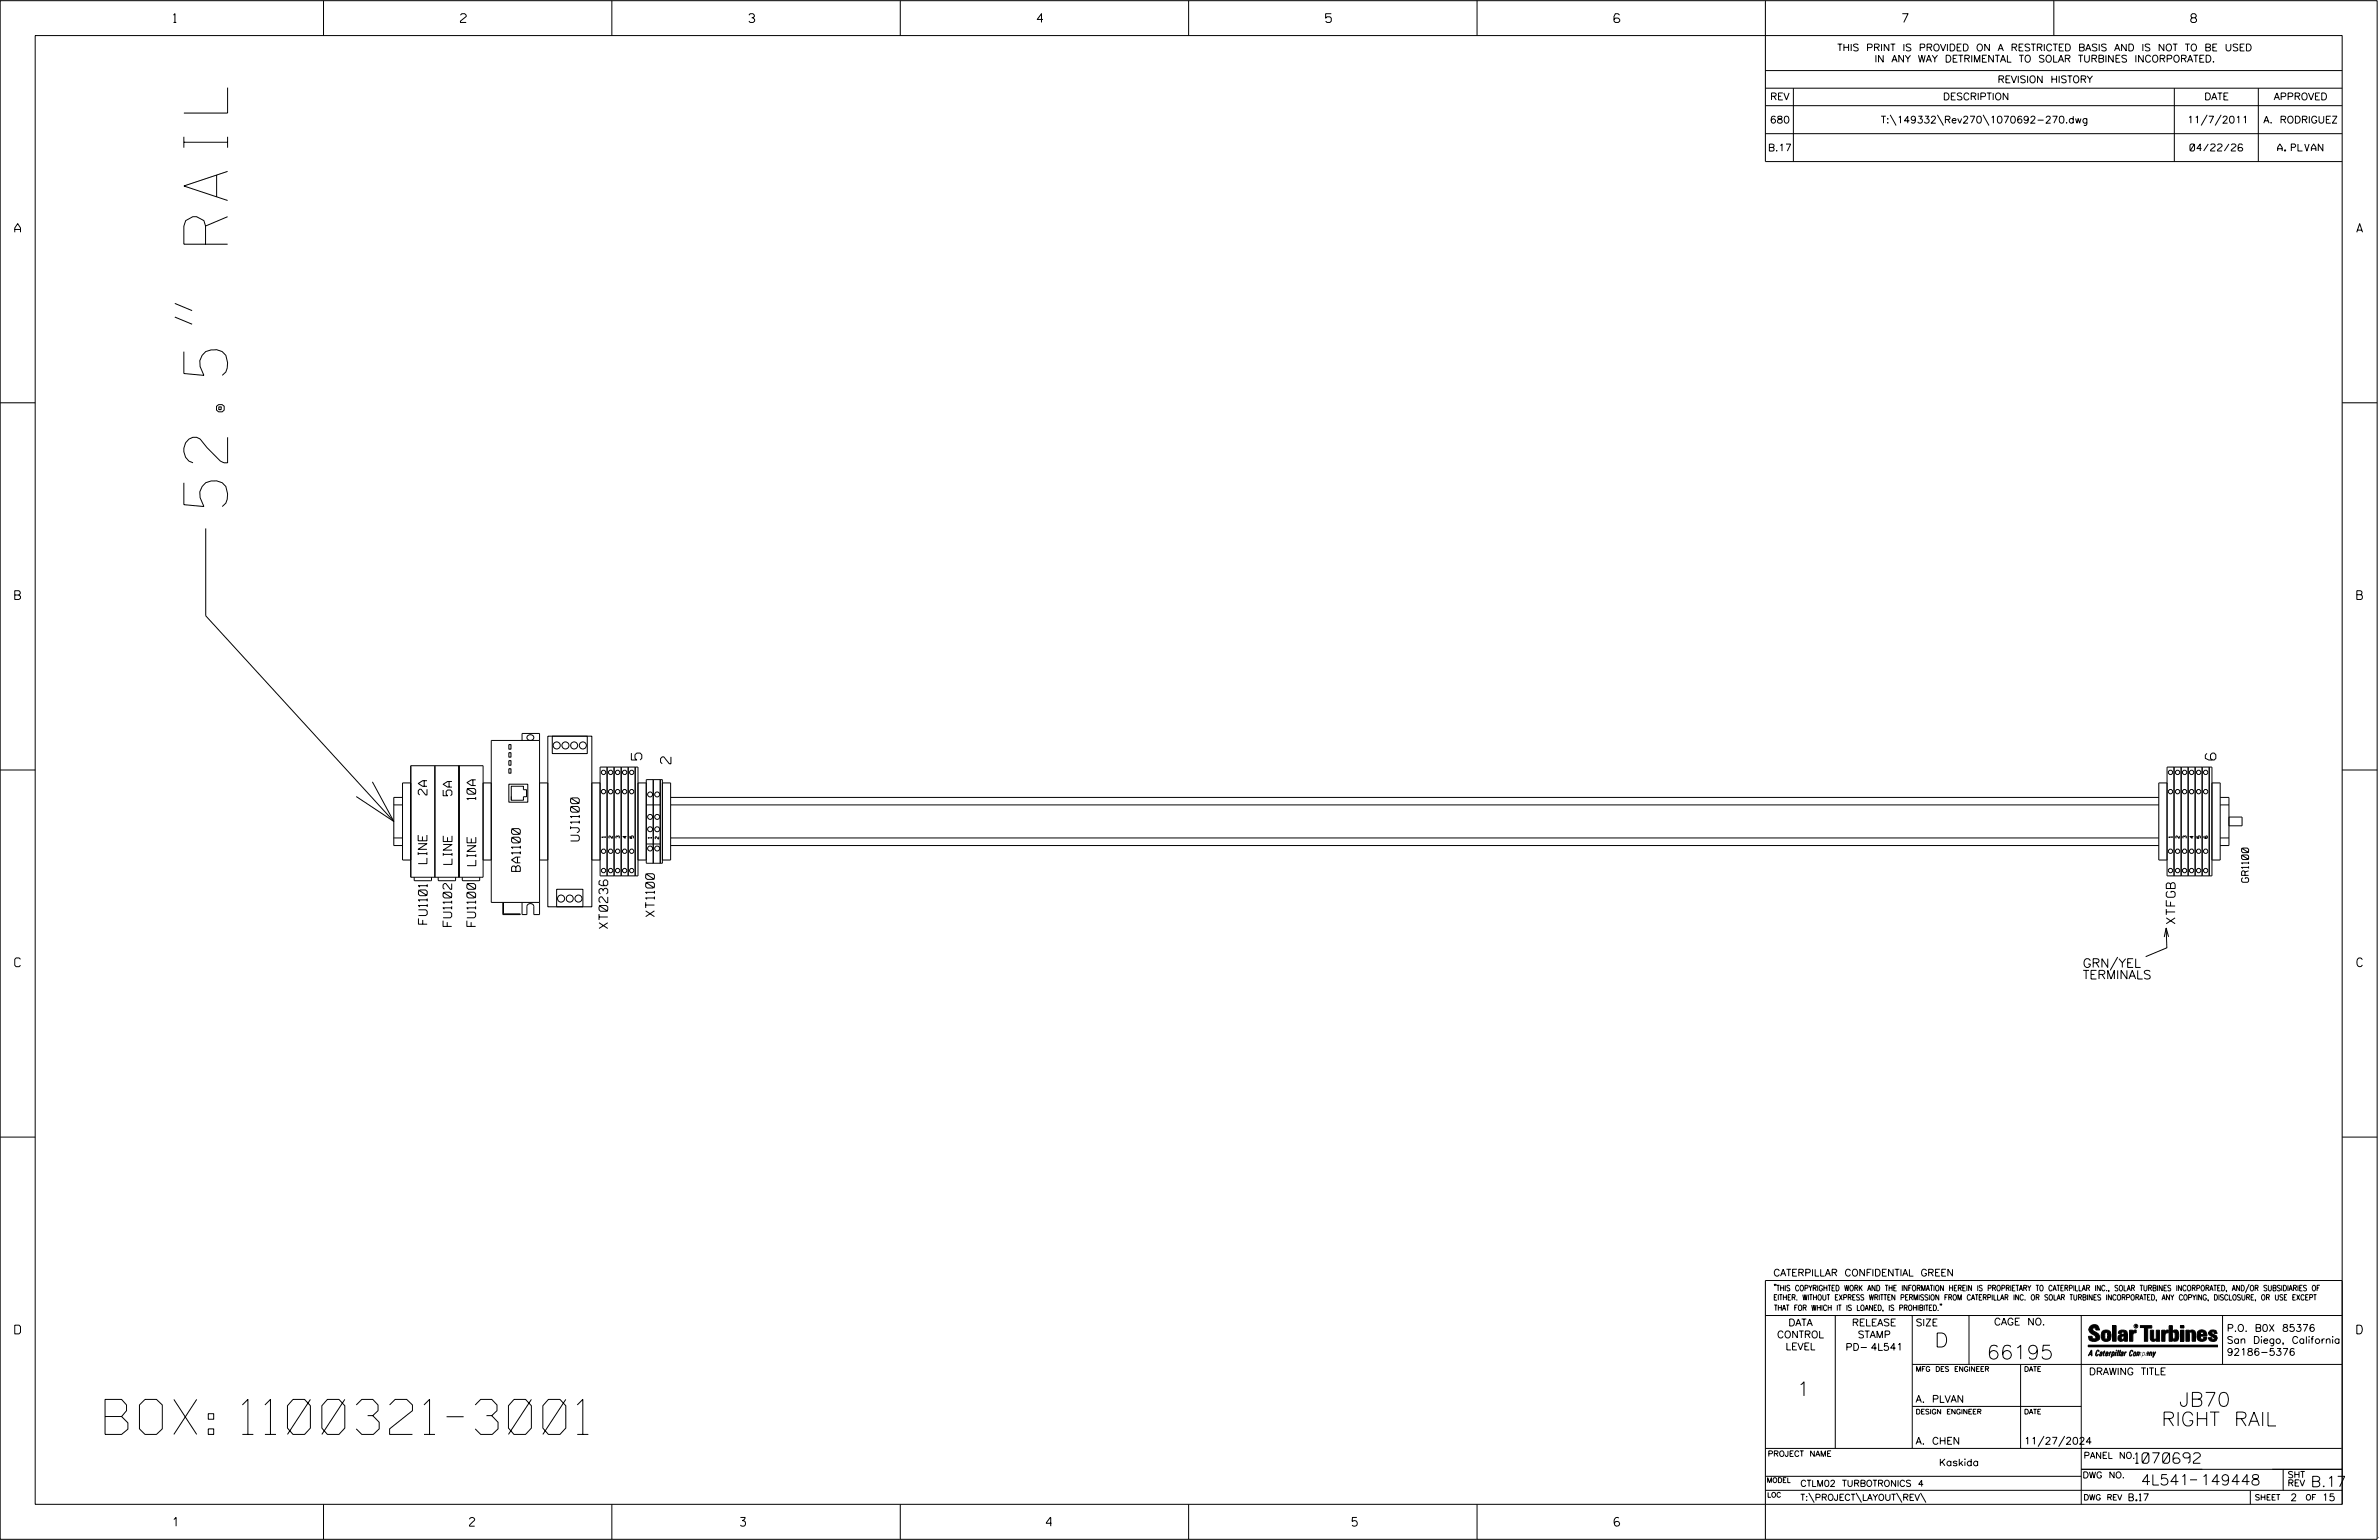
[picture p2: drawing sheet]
<svg xmlns="http://www.w3.org/2000/svg" width="864mm" height="559mm" viewBox="0 0 864 559" stroke-linecap="round" stroke-linejoin="round" font-family="sans-serif">
<defs><g id="words">
<text font-size="15.9" x="82.6" y="183.8" transform="rotate(-90 82.6 183.8)">52.5&quot; RAIL</text>
<text font-size="12.7" x="38.1" y="520.5">BOX: 1100321-3001</text>
<g font-size="5.1">
<text x="702.3" y="488.8">D</text>
<text x="721.2" y="493.2">66195</text>
<text x="652.2" y="506.5">1</text>
<text x="791" y="510.3">JB70</text>
<text x="781.6" y="517.4">RIGHT RAIL</text>
</g>
<g font-size="3.8">
<text x="233" y="275.8" transform="rotate(-90 233 275.8)">5</text>
<text x="804.4" y="275.8" transform="rotate(-90 804.4 275.8)">6</text>
<text x="243.6" y="277.1" transform="rotate(-90 243.6 277.1)">2</text>
<text x="775.1" y="531">1070692</text>
<text x="777.2" y="538.9">4L541</text>
<text x="798.8" y="538.9">149448</text>
<text x="838.8" y="539.5">B.17</text>
</g>
<g font-size="3.2">
<text x="63" y="8.2">1</text>
<text x="167.2" y="8.2">2</text>
<text x="271.8" y="8.2">3</text>
<text x="376.5" y="8.2">4</text>
<text x="481.2" y="8.2">5</text>
<text x="690.6" y="8.2">7</text>
<text x="795.3" y="8.2">8</text>
<text x="5.4" y="84.3">A</text>
<text x="855.5" y="84.3">A</text>
<text x="5.4" y="217.5">B</text>
<text x="855.6" y="217.5">B</text>
<text x="155" y="288.5" transform="rotate(-90 155 288.5)">2A</text>
<text x="164" y="288.7" transform="rotate(-90 164 288.7)">5A</text>
<text x="172.7" y="290.2" transform="rotate(-90 172.7 290.2)">10A</text>
<text x="210.3" y="305.2" transform="rotate(-90 210.3 305.2)">UJ1100</text>
<text x="155" y="313.4" transform="rotate(-90 155 313.4)">LINE</text>
<text x="164.1" y="313.7" transform="rotate(-90 164.1 313.7)">LINE</text>
<text x="172.7" y="314.1" transform="rotate(-90 172.7 314.1)">LINE</text>
<text x="188.9" y="316.2" transform="rotate(-90 188.9 316.2)">BA1100</text>
<text x="155.1" y="335.3" transform="rotate(-90 155.1 335.3)">FU1101</text>
<text x="237.6" y="332.6" transform="rotate(-90 237.6 332.6)">XT1100</text>
<text x="789.6" y="335.2" transform="rotate(-90 789.6 335.2)">XTFGB</text>
<text x="164" y="336.2" transform="rotate(-90 164 336.2)">FU1102</text>
<text x="172.6" y="336.2" transform="rotate(-90 172.6 336.2)">FU1100</text>
<text x="220.6" y="336.9" transform="rotate(-90 220.6 336.9)">XT0236</text>
<text x="5.4" y="350.8">C</text>
<text x="756.1" y="351">GRN/YEL</text>
<text x="855.6" y="350.8">C</text>
<text x="756.1" y="355.3">TERMINALS</text>
<text x="5.4" y="484">D</text>
<text x="855.6" y="484">D</text>
<text x="62.8" y="553.8">1</text>
<text x="170.4" y="553.8">2</text>
<text x="268.8" y="553.8">3</text>
<text x="379.8" y="553.8">4</text>
<text x="490.8" y="553.8">5</text>
<text x="585.9" y="553.8">6</text>
</g>
<g font-size="2.5">
<text x="666.9" y="18.5">THIS PRINT IS PROVIDED ON A RESTRICTED BASIS AND IS NOT TO BE USED</text>
<text x="680.5" y="22.6">IN ANY WAY DETRIMENTAL TO SOLAR TURBINES INCORPORATED.</text>
<text x="725.1" y="30">REVISION HISTORY</text>
<text x="642.6" y="36.3">REV</text>
<text x="705.3" y="36.3">DESCRIPTION</text>
<text x="800.2" y="36.3">DATE</text>
<text x="825.4" y="36.3">APPROVED</text>
<text x="642.5" y="44.7">680</text>
<text x="682.8" y="44.7">T:\149332\Rev270\1070692-270.dwg</text>
<text x="794" y="44.7">11/7/2011</text>
<text x="821.6" y="44.7">A. RODRIGUEZ</text>
<text x="641.8" y="54.8">B.17</text>
<text x="795" y="54.8">04/22/26</text>
<text x="826.8" y="54.8">A. PLVAN</text>
<text x="816.3" y="320.1" transform="rotate(-90 816.3 320.1)">GR1100</text>
<text x="643.8" y="463">CATERPILLAR CONFIDENTIAL GREEN</text>
<text x="645.1" y="485.5">CONTROL</text>
<text x="649.2" y="481.1">DATA</text>
<text x="672.3" y="481.1">RELEASE</text>
<text x="674.4" y="485.5">STAMP</text>
<text x="695.4" y="481.1">SIZE</text>
<text x="723.8" y="480.8">CAGE NO.</text>
<text x="808.4" y="483.1">P.O. B0X 85376</text>
<text x="648.2" y="489.8">LEVEL</text>
<text x="669.9" y="490">PD- 4L541</text>
<text x="808.4" y="487.5">San Diego, California</text>
<text x="808.4" y="491.8">92186-5376</text>
<text x="758.3" y="498.9">DRAWING TITLE</text>
<text x="695.4" y="508.9">A. PLVAN</text>
<text x="695.4" y="524.1">A. CHEN</text>
<text x="734.8" y="524.1">11/27/2024</text>
<text x="703.9" y="531.9">Kaskida</text>
<text x="772.8" y="544.6">B.17</text>
<text x="831.4" y="544.6">2</text>
<text x="842.9" y="544.6">15</text>
</g>
<g font-size="2.3">
<text x="756.4" y="529.2">PANEL NO.</text>
<text x="653.5" y="539.4">CTLM02 TURBOTRONICS 4</text>
<text x="756" y="536.3">DWG NO.</text>
<text x="830.4" y="539.3">REV</text>
<text x="830.4" y="536.2">SHT</text>
<text x="653.5" y="544.5">T:\PROJECT\LAYOUT\REV\</text>
</g>
<g font-size="2">
<text x="643.8" y="468.4">&quot;THIS COPYRIGHTED WORK AND THE INFORMATION HEREIN IS PROPRIETARY TO CATERPILLAR INC., SOLAR TURBINES INCORPORATED, AND/OR SUBSIDIARIES OF</text>
<text x="643.8" y="471.8">EITHER. WITHOUT EXPRESS WRITTEN PERMISSION FROM CATERPILLAR INC. OR SOLAR TURBINES INCORPORATED, ANY COPYING, DISCLOSURE, OR USE EXCEPT</text>
<text x="644" y="475.6">THAT FOR WHICH IT IS LOANED, IS PROHIBITED.&quot;</text>
<text x="641.7" y="528.5">PROJECT NAME</text>
<text x="756.3" y="544.3">DWG REV</text>
<text x="818.5" y="544.3">SHEET</text>
<text x="836.9" y="544.3">OF</text>
</g>
<g font-size="1.8">
<text x="695.4" y="497.6">MFG DES ENGINEER</text>
<text x="734.8" y="497.6">DATE</text>
<text x="695.4" y="513.1">DESIGN ENGINEER</text>
<text x="734.8" y="513.1">DATE</text>
<text x="641.3" y="538">MODEL</text>
<text x="641.5" y="543.3">LOC</text>
</g>
<g font-size="1.3">
<text x="219.7" y="303.9" transform="rotate(-90 219.7 303.9)">1</text>
<text x="222.3" y="304.2" transform="rotate(-90 222.3 304.2)">2</text>
<text x="224.8" y="304.2" transform="rotate(-90 224.8 304.2)">3</text>
<text x="227.4" y="304.2" transform="rotate(-90 227.4 304.2)">4</text>
<text x="229.9" y="304.2" transform="rotate(-90 229.9 304.2)">5</text>
<text x="236.5" y="304.2" transform="rotate(-90 236.5 304.2)">1</text>
<text x="239.1" y="304.4" transform="rotate(-90 239.1 304.4)">2</text>
<text x="788.6" y="303.9" transform="rotate(-90 788.6 303.9)">1</text>
<text x="791.1" y="304.2" transform="rotate(-90 791.1 304.2)">2</text>
<text x="793.7" y="304.2" transform="rotate(-90 793.7 304.2)">3</text>
<text x="796.2" y="304.2" transform="rotate(-90 796.2 304.2)">4</text>
<text x="798.8" y="304.2" transform="rotate(-90 798.8 304.2)">5</text>
</g>
<text font-size=".9" x="775.1" y="481.7">R</text>
</g></defs>
<g fill="none" stroke="#000" stroke-width=".36">
<path d="M.1 .2h862.8v558.4h-862.8zM12.8 12.9h837.4v533h-837.4zM117.4 .2v12.7M222.1 .2v12.7M326.8 .2v12.7M431.5 .2v12.7M536.2 .2v12.7M587.9 5.5l-.5-.5h-1l-.5 1v1.7l.5 .4h1l.6-.4v-.6l-.6-.5h-1l-.5 .5M640.9 .2v58.4h209.3M745.6 .2v12.7M640.9 25.6h209.3M640.9 32h209.3"/>
<path d="M640.9 38.3h209.3M651 32v26.6M789.3 32v26.6M819.8 32v26.6M640.9 48.5h209.3M686.2 41.7l2.1 3.8M703.3 41.7l2.2 3.8M719.9 41.7l2.1 3.8M801.2 41.7l-2.2 3.8M806.3 41.7l-2.2 3.8M63.5 115l6.2 2.7M63.5 110.1l6.2 2.6"/>
<path d="M.1 146.2h12.7M850.2 146.2h12.7M74.7 191.7v31.7l68.2 74.7M.1 279.4h12.7M149.1 277.8h26.3v40.5h-26.3zM157.9 277.8v40.5M166.6 277.8v40.5M184.7 278.9h.8v1.7h-.8zM184.7 276h.8v1.7h-.8zM184.7 273.1h.8v1.6h-.8zM184.7 270.2h.8v1.7h-.8zM189.5 268.7v-2.6h6.4v65.8h-2.1v-3a1.28 1.28 0 0 0-1.3-1 1.28 1.28 0 0 0-1.2 1v3h-1.8v-4.5"/>
<path d="M191.5 267a1.15 1.15 0 0 1 1.7-.3 1.15 1.15 0 0 1 .1 1.8 1.16 1.16 0 0 1-1.5 0 1.16 1.16 0 0 1-.3-1.5zM195.9 268.7h-17.6v58.7h17.6M198.9 267.1h15.9v61.9h-15.9zM200.5 267.1h12.7v6.3h-12.7zM220.4 278.3v39.5h11.2v-39.5h-13.8v39.5M222.9 278.3v39.5M225.5 278.3v39.5M228 278.3v39.5M230.6 278.3v39.5M786.7 278.3h16.3v39.5h-16.3zM789.2 278.3v39.5M791.8 278.3v39.5"/>
<path d="M794.3 278.3v39.5M796.9 278.3v39.5M799.4 278.3v39.5M802 278.3v39.5M850.2 279.4h12.7M135.2 283.7l7.7 14.4-13.6-9.1M142.9 292.1h3.2M146.1 289.3h-3.2v17.5h3.2M149.1 284.1h-3v28h3M175.4 284.1h2.9M184.7 284.6h6.9v6.5h-6.9zM185.6 289v1.4h4.4v-1.3h1.1v-2.5h-1.1v-1.3h-4.4v5.1"/>
<path d="M195.9 284.1h3v28h-3M217.8 284.1h-3v28h3M231.6 284.1h3M234.6 292.1h5.1M234.6 282.9h5.9v30.3h-5.9zM237.1 282.9v30.3M239.7 282.9v30.3M240.5 284.1h3v28h-3M243.5 292.1h540.2M243.5 289.3h540.2M786.7 284.1h-3v28h3M803 284.1h3v28h-3"/>
<path d="M806 289.3h3.1v17.5h-3.1M806 292.1h3.1M809.1 296.5h4.8v3.1h-4.8M142.9 304.1h3.2M150.4 318.3v1l.2 .3h5.8l.2-.3v-1M159.1 318.3v1l.2 .3h5.8l.3-.3v-1M167.8 318.3v1l.3 .3h5.8l.2-.3v-1M175.4 312.1h2.9M231.6 312.1h3M234.6 306.2h5.1M243.5 306.8h540.2M243.5 304.1h540.2"/>
<path d="M800.2 303.4l-.2 .6 .5 .2h.6l.2-.7-.2-.2-.4 .2 .2 .7M806 304.1h3.1M182.8 327.4v4.2h6.1v.3h-6.4v-4.5M202.1 322.7h9.5v6.3h-9.5zM786.3 336.8l.3 7.1-7.7 3.2M787.2 339.9l-.9-3.1-.7 3.2M768.7 347.3l-2.7 4.8M.1 412.6h12.7M850.2 412.6h12.7M640.9 477.3h209.3M644.2 466.1l-.1 .4M644.7 466.1l-.2 .4"/>
<path d="M666.2 477.3v48.3M694.2 477.3v48.3M704.4 473.3l-.1 .4M704.8 473.3l-.1 .4M714.8 477.3v17.8M755.5 477.3v68.6M806.8 477.3v17.8M816.5 466l-1.4 3.1M850.2 464.6h-209.3v94M850.2 464.8v81.1M694.2 495.1h156M733.5 495.1v30.5"/>
<path d="M758.6 481.4a2.02 2.02 0 0 1 3.1-.1l.5 1.3h-1.3l-.2-.6-.4-.2-.6 .1-.1 .4 .4 .7a2.46 2.46 0 0 1 2.2 2.9 2.83 2.83 0 0 1-3.8 .3l-.3-1.3h1.3l.2 .7 .6 .3 .5-.2 .2-.5-.4-.6-1.9-1.2-.4-.9zM759.2 491.3h-.7l.7-1.2v1.9h.2l-.1-2.1-1.3 2.1 .5-.5h.7M761.3 490l.3-.2 .4 .3-.1 .3-.3-.4-.4 .3-.3 1.6h.4l.4-.5-.3 .6-.4 .1-.3-.4zM762.6 490.6l.5-.1-.1 1.4h-.9a.74 .74 0 0 1 .9-.8l-.3 .7-.5 .1 .2-.5 .6-.2v-.5l-.7 .2zM763 483.2a2.17 2.17 0 0 1 3.1 0l.3 1.4-.3 1.5a2.17 2.17 0 0 1-3.1 0l-.3-1.5zM763.6 490.5l.4-.4 .2 .6h-.3l-.3 .9 .2 .4-.3-.1zM764.1 483.7l.5-.4 .4 .3v2.2l-.4 .2-.5-.2zM764.6 491.1l.6 .2v-.7l-.4-.1-.4 .6-.1 .8h.6M764.6 491.1l-.1 .8h.4M764.6 482.6v.8M764.8 490.7l.4 .1v.3h-.6zM765 491.5l-.1 .4z"/>
<path d="M766 490.5l-.5 1.5zM766 490.8l.4-.3-.4 .4M766.9 481h1.3v5.7h-1.3zM767 490.8l.5 .1-.3 .8-.4 .2zM767.3 490.5h-.5l-.5 2M767.3 490.5a.8 .8 0 0 1 .2 1 .8 .8 0 0 1-.9 .4l-.1 .6M767.3 490.5l-.1 .2M768.1 490.5l-.4 1.5zM768.2 489.9h.3l-.1 .2h-.2zM769 489.9l-.5 2.1zM769.7 489.9l-.6 2.1zM770.1 491.4l.5-.3-.5 .8z"/>
<path d="M770.4 491.9h.1M770.6 491.1l.1-.4-.7 .2 .1-.3 .6-.1 .2 .3-.5 1.1M770.6 491.1a.74 .74 0 0 0-.8 .8h.6M771 484.8h-.7l-.3 .6 .4 .7 .5-.3 .1-2.4h-.8l-.1 .4h-1.2a1.71 1.71 0 0 1 1.8-1.3 1.71 1.71 0 0 1 1.6 1.4v2.8h-1.1l-.1-.6M771 484.2l-1.5 .1a1.41 1.41 0 0 0 0 2.4l.5 .1 1.1-.7M771.2 486.1h-.1M771.4 490.5l.1 .3 .4-.3-.9 1.5zM771.5 490.8h.1M773 482.7h1.2v.5l.5-.5 .7-.1v1h-.6l-.5 .4-.1 2.7h-1.2zM773.3 490.3l.6-.4 .4 .2-.1 .4-.3-.4a1.28 1.28 0 0 0-.5 1.8l.6-.4-.1 .4-.8 .1zM774.7 490.8l.5-.3a.88 .88 0 0 1 .2 .9 .88 .88 0 0 1-.7 .7l-.2-.2zM774.8 490.9h.5l-.3 1h-.3l-.2-.2z"/>
<path d="M775.2 490.5l-.1 .2M776.8 481h4.3v.9h-1.5v4.8h-1.3M776.8 490.6l-.8 .2v-.3l-.4 1.5 .8-1.3v1.3l.3-1.2M779.3 491.1h.4M779.6 490.5h.3l-.3 1.4M779.6 490.7h.2l-.1 .4M779.7 491.1l-.1 .4M779.7 491.1l-.4 .2M780.1 492l.4-1.5 .1 .3 .3-.3 .3 .2-.3 1.3v-1.3l-.7 1.3M780.6 482.7h1.2v2.7l.1 .4 .4 .3 .4-.7v-2.7h1.2l.1 4h-1.3v-.5l-1.1 .6-.7-.3-.3-.7zM781.6 492.5l1-2-.8 1.3-.2-1.3-.2 2M784.7 482.7h1.2v.5l.5-.5 .7-.1v1h-.5l-.6 .4-.1 2.7h-1.2z"/>
<path d="M787.4 481h1.2v2a1.4 1.4 0 0 1 2.2 .2l.1 1.4-.4 1.9-1.5 .1-.4-.5v-1l.5 .9 .5-.3v-2.1l-.5-.4-.5 .7v2.8h-1.2zM791.5 482.7h1.3v4h-1.3zM791.5 481h1.3v.9h-1.3zM793.5 482.7h1.3v.4l.7-.5 1.1 .2 .4 .6v3.3h-1.2l-.3-3.4-.7 .2v3.2h-1.3zM794.8 483.1h.1M797.7 483.2a1.92 1.92 0 0 1 2.4-.5 1.92 1.92 0 0 1 1 2.1h-2.3v.8l.6 .5 .5-.3v-.5h1.2a1.83 1.83 0 0 1-2.1 1.4 1.83 1.83 0 0 1-1.5-2.1zM798.8 484.2v.6M799.1 483.4h.6l.2 .8h-1.1zM804.6 482.9a1.84 1.84 0 0 0-2.9 .8 3.3 3.3 0 0 0 2.2 1.9l-.5 .5-.4-.3-.1-.4h-1.2l.1 .6a1.92 1.92 0 0 0 2.9 .4M804.9 483.8h-1.2l-.2-.6-.5 .1-.1 .3 .1 .3 1.8 .9M805.1 488.1h-47.1v.6h47.1M694.2 510.3h61.3"/>
<path d="M640.9 525.6h209.2M640.9 535.7h114.6M742 521.1l-2.2 3.8M749.5 521.1l-2.2 3.8M755.5 533.2h94.7M795 537h2.6M828.8 533.2v7.6M117.4 545.9v12.7M222.1 545.9v12.7M326.8 545.9v12.7M431.5 545.9v12.7M536.2 545.9v12.7"/>
<path d="M640.9 540.8h209.3M656.6 541.7l2 3.5M673.8 541.7l1.9 3.5M688.4 541.7l2 3.5M697.2 541.7l1.9 3.5M816.9 541v4.9M863.5 558h.1"/>
<circle cx="202.1" cy="270.5" r="1.29"/>
<circle cx="205.3" cy="270.5" r="1.29"/>
<circle cx="208.4" cy="270.5" r="1.28"/>
<circle cx="211.6" cy="270.5" r="1.29"/>
<circle cx="219.1" cy="287.3" r=".8"/>
<circle cx="219.1" cy="280.3" r=".79"/>
<circle cx="221.7" cy="287.3" r=".8"/>
<circle cx="221.7" cy="280.3" r=".79"/>
<circle cx="224.2" cy="287.3" r=".8"/>
<circle cx="224.2" cy="280.3" r=".79"/>
<circle cx="226.7" cy="287.3" r=".8"/>
<circle cx="226.8" cy="280.3" r=".79"/>
<circle cx="229.3" cy="287.2" r=".79"/>
<circle cx="229.3" cy="280.3" r=".78"/>
<circle cx="236" cy="288.3" r=".9"/>
<circle cx="236" cy="296.4" r=".9"/>
<circle cx="238.6" cy="288.3" r=".9"/>
<circle cx="238.6" cy="296.4" r=".89"/>
<circle cx="787.9" cy="287.3" r=".8"/>
<circle cx="787.9" cy="280.3" r=".79"/>
<circle cx="790.5" cy="287.3" r=".8"/>
<circle cx="790.5" cy="280.3" r=".79"/>
<circle cx="793" cy="287.3" r=".8"/>
<circle cx="793" cy="280.3" r=".79"/>
<circle cx="795.6" cy="287.3" r=".8"/>
<circle cx="795.6" cy="280.3" r=".79"/>
<circle cx="798.1" cy="287.2" r=".79"/>
<circle cx="798.1" cy="280.3" r=".79"/>
<circle cx="800.7" cy="287.3" r=".8"/>
<circle cx="800.7" cy="280.3" r=".79"/>
<circle cx="219.1" cy="308.9" r=".8"/>
<circle cx="219.1" cy="315.9" r=".79"/>
<circle cx="221.7" cy="308.9" r=".8"/>
<circle cx="221.7" cy="315.9" r=".79"/>
<circle cx="224.2" cy="308.9" r=".8"/>
<circle cx="224.2" cy="315.9" r=".79"/>
<circle cx="226.7" cy="308.9" r=".8"/>
<circle cx="226.8" cy="315.9" r=".79"/>
<circle cx="229.3" cy="308.9" r=".79"/>
<circle cx="229.3" cy="315.9" r=".78"/>
<circle cx="236" cy="307.9" r=".9"/>
<circle cx="236" cy="300.9" r=".9"/>
<circle cx="238.6" cy="300.9" r=".89"/>
<circle cx="238.6" cy="307.9" r=".89"/>
<circle cx="787.9" cy="308.9" r=".8"/>
<circle cx="787.9" cy="315.9" r=".79"/>
<circle cx="790.5" cy="308.9" r=".8"/>
<circle cx="790.5" cy="315.9" r=".79"/>
<circle cx="793" cy="308.9" r=".8"/>
<circle cx="793" cy="315.9" r=".79"/>
<circle cx="795.6" cy="308.9" r=".8"/>
<circle cx="795.6" cy="315.9" r=".79"/>
<circle cx="798.1" cy="308.9" r=".79"/>
<circle cx="798.1" cy="315.9" r=".79"/>
<circle cx="800.7" cy="308.9" r=".8"/>
<circle cx="800.7" cy="315.9" r=".79"/>
<circle cx="203.7" cy="326.1" r="1.28"/>
<circle cx="206.8" cy="326.1" r="1.28"/>
<circle cx="210" cy="326.1" r="1.28"/>
<circle cx="775.4" cy="481.2" r=".69"/>
</g>
<g fill="#000">
<path d="M768.1 490.5l-.4 1.5zM768.2 489.9h.3l-.1 .2h-.2zM769 489.9l-.5 2.1zM769.7 489.9l-.6 2.1zM791.5 481h1.3v.9h-1.3zM791.5 482.7h1.3v4h-1.3zM758 488.1h47.1v.6h-47.1z"/>
<path d="M759.2 489.9l-1.2 2.1 .5-.5h.7v.5h.2zM759.2 490.1v1.2h-.7z" fill-rule="evenodd"/>
<path d="M758.6 481.4a2.02 2.02 0 0 1 3.1-.1l.5 1.3h-1.3l-.2-.6-.4-.2-.6 .1-.1 .4 .4 .7a2.46 2.46 0 0 1 2.2 2.9 2.83 2.83 0 0 1-3.8 .3l-.3-1.3h1.3l.2 .7 .6 .3 .5-.2 .2-.5-.4-.6-1.9-1.2-.4-.9z" fill-rule="evenodd"/>
<path d="M761.3 490l.3-.2 .4 .3-.1 .3-.3-.4-.4 .3-.3 1.6h.4l.4-.5-.3 .6-.4 .1-.3-.4z" fill-rule="evenodd"/>
<path d="M762.6 490.6l.5-.1-.1 1.4h-.9a.74 .74 0 0 1 .9-.8l-.6 .3-.2 .5 .5-.1 .3-.6v-.5l-.7 .2z" fill-rule="evenodd"/>
<path d="M763.6 490.5l.4-.4 .2 .6h-.3l-.3 .9 .2 .4-.3-.1z" fill-rule="evenodd"/>
<path d="M764.8 490.5l.5 .3-.1 .5h-.6l.6-.2v-.3l-.4-.1-.3 1.2h.4l.3-.4-.6 .6-.3-.2v-.4z" fill-rule="evenodd"/>
<path d="M763 483.2a2.17 2.17 0 0 1 3.1 0l.3 1.4-.3 1.5a2.17 2.17 0 0 1-3.1 0l-.3-1.5zM764.1 483.7v2.1l.5 .2 .4-.2v-2.2l-.4-.3z" fill-rule="evenodd"/>
<path d="M766 490.5v.3l.4-.1-.4 .2-.5 1.1z" fill-rule="evenodd"/>
<path d="M766.8 490.5l-.5 2 .3-.6a.71 .71 0 0 0 .9-.5 .71 .71 0 0 0-.4-.9zM767 490.8l.5 .1-.3 .8-.4 .2z" fill-rule="evenodd"/>
<path d="M766.9 481h1.3v5.7h-1.3z" fill-rule="evenodd"/>
<path d="M770.1 490.6l.6-.1 .2 .3-.4 1.2-.5 .1-.2-.5 .3-.5h.5l-.7 .5v.3l.4-.1 .4-.9-.5-.2-.2 .2z" fill-rule="evenodd"/>
<path d="M769.4 482.8l-.5 1h1.2l.1-.4h.8v.8l-1.5 .1a1.41 1.41 0 0 0 0 2.4l.5 .1 1.1-.7 .1 .6h1.1v-2.8a1.79 1.79 0 0 0-2.4-1.2zM770.3 484.8h.7l-.1 1-.5 .3-.4-.7z" fill-rule="evenodd"/>
<path d="M771.4 490.5l.1 .3 .4-.3-.9 1.5z" fill-rule="evenodd"/>
<path d="M773 482.7h1.2v.5l.5-.5 .7-.1v1h-.6l-.5 .4-.1 2.7h-1.2z" fill-rule="evenodd"/>
<path d="M773.3 490.3l.6-.4 .4 .2-.1 .4-.3-.4a1.28 1.28 0 0 0-.5 1.8l.6-.4-.3 .5h-.6z" fill-rule="evenodd"/>
<path d="M774.7 490.8l-.2 1.1h.7a.96 .96 0 0 0 0-1.4zM774.8 490.9h.5l-.1 .6-.5 .4-.2-.2z" fill-rule="evenodd"/>
<path d="M776 490.5v.3l.4-.3 .2 .3 .7-.2-.3 1.4v-1.3l-.6 1.3v-1.3l-.8 1.3z" fill-rule="evenodd"/>
<path d="M776.8 481h4.3v.9h-1.5v4.8h-1.3v-4.8h-1.5z" fill-rule="evenodd"/>
<path d="M777.9 490.5l-.5 2 .3-.6a.71 .71 0 0 0 .9-.5 .71 .71 0 0 0-.4-.9zM778.1 490.8l.3-.1 .1 .4-.5 .8-.2-.5z" fill-rule="evenodd"/>
<path d="M779.3 490.6l.6-.1-.3 1.5-.7-.1a.67 .67 0 0 1 .8-.8l-.6 .3-.1 .5 .4-.1 .4-.9-.4-.2-.3 .2z" fill-rule="evenodd"/>
<path d="M780.5 490.5l.1 .3 .3-.3 .3 .2-.3 1.3v-1.3l-.8 1.3z" fill-rule="evenodd"/>
<path d="M780.6 482.7h1.2v2.7l.1 .4 .4 .3 .4-.7v-2.7h1.2l.1 4h-1.3v-.5l-1.1 .6-.7-.3-.3-.7z" fill-rule="evenodd"/>
<path d="M781.6 490.5l.2 1.3 .8-1.3-1.2 2z" fill-rule="evenodd"/>
<path d="M784.7 482.7h1.2v.5l.5-.5 .7-.1v1h-.5l-.6 .4-.1 2.7h-1.2z" fill-rule="evenodd"/>
<path d="M787.4 481h1.2v2a1.4 1.4 0 0 1 2.2 .2l.1 1.4-.4 1.9-1.5 .1-.4-.5v-1l.5 .9 .5-.3v-2.1l-.5-.4-.5 .7v2.8h-1.2z" fill-rule="evenodd"/>
<path d="M793.5 482.7h1.3v.4a1.29 1.29 0 0 1 2.2 .3v3.3h-1.2l-.3-3.4-.7 .2v3.2h-1.3z" fill-rule="evenodd"/>
<path d="M797.7 483.2a1.92 1.92 0 0 1 2.4-.5 1.92 1.92 0 0 1 1 2.1h-2.3v.8l.6 .5 .5-.3v-.5h1.2a1.83 1.83 0 0 1-2.1 1.4 1.83 1.83 0 0 1-1.5-2.1zM799.1 483.4l-.3 .8h1.1l-.2-.8z" fill-rule="evenodd"/>
<path d="M801.9 483.2a1.94 1.94 0 0 1 3 .1v.5h-1.2l-.2-.6-.5 .1-.1 .3 .1 .3 1.8 .9a1.2 1.2 0 0 1 .1 1.3 1.2 1.2 0 0 1-1.2 .7l-1.6-.4-.4-1h1.2l.1 .4 .4 .3 .5-.5a3.3 3.3 0 0 1-2.2-1.9z" fill-rule="evenodd"/>
<circle cx="761.4" cy="492" r=".07"/>
<circle cx="762.2" cy="485.1" r=".07"/>
<circle cx="769.3" cy="492" r=".07"/>
<circle cx="773.1" cy="486.7" r=".07"/>
<circle cx="791.5" cy="486.7" r=".07"/>
<circle cx="791.5" cy="481" r=".07"/>
<circle cx="794.8" cy="486.7" r=".07"/>
</g>
<use href="#words"/>
</svg>
